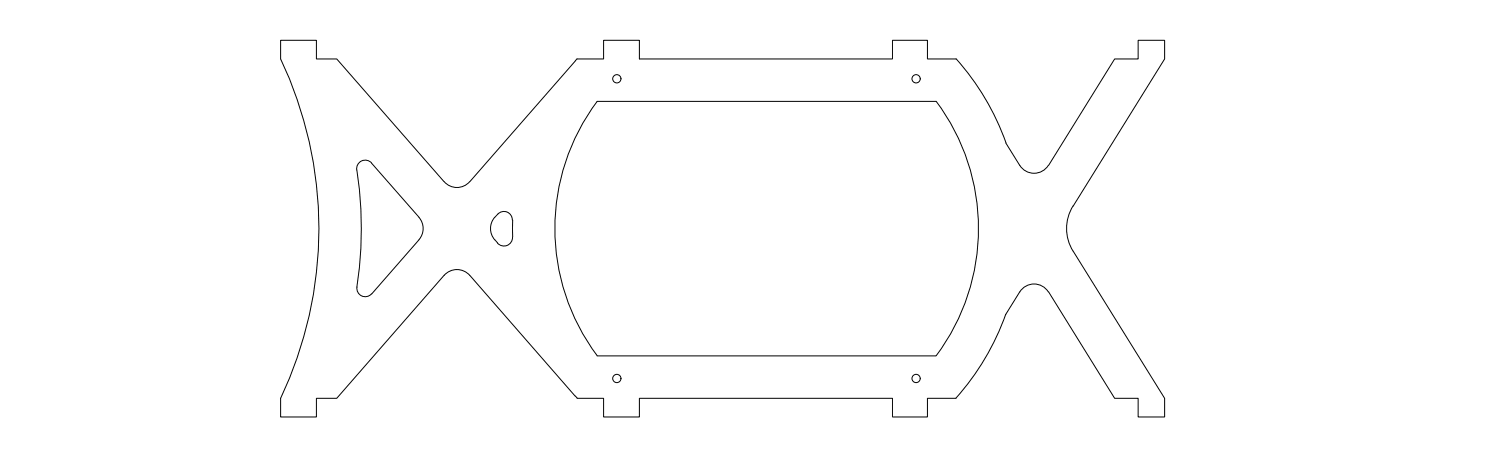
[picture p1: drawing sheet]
<svg xmlns="http://www.w3.org/2000/svg" width="449mm" height="137mm" viewBox="0 0 449 137" stroke-linecap="round" stroke-linejoin="round" font-family="sans-serif">
<!-- layer: 0 -->
<g fill="none" stroke="#000" stroke-width=".3">
<path d="M172.5 18.3l-31.7 36.1M173 17.6l-.5 .6M173 17.7h8v-5.6h10.7v5.6h75.9v-5.6h10.5v5.6h8.5M286.7 17.6a76.2 76.2 0 0 1 14.9 25.2M179 30.4h101.6M179.1 30.3a63.5 63.5 0 0 0 0 76.2M280.7 30.3a63.5 63.5 0 0 1 0 76.2M111.4 48.8a2.57 2.57 0 0 0-3-.6 2.57 2.57 0 0 0-1.4 2.7 114.6 114.6 0 0 1 0 35.1M111.4 48.9l14.3 16.2M133.2 54.4l-32.2-36.7h-6.1v-5.6h-10.8v5.6a118 118 0 0 1 0 101.6v5.5h10.8v-5.5h6.1l32.2-36.8a5.1 5.1 0 0 1 7.6-.1l32.3 36.8M133.2 54.4a5 5 0 0 0 7.6 0M301.6 42.8l4.2 6.7"/>
<path d="M305.8 49.5a5 5 0 0 0 8.5 0M314.4 49.5l19.8-31.8h7v-5.6h8v5.6l-27.4 44M125.6 65.1a5 5 0 0 1 0 6.6M125.7 71.8l-14.3 16.2M148.3 71.8l.9 1M153.6 65.9a2.51 2.51 0 0 0-1.6-2.4 2.51 2.51 0 0 0-2.8 .7 5.2 5.2 0 0 0-.9 7.6M153.7 71a2.57 2.57 0 0 1-1.7 2.5 2.57 2.57 0 0 1-2.8-.7M153.7 65.9v5.1M321.7 61.7a12.7 12.7 0 0 0 0 13.5M321.8 75.2l27.4 44.1v5.5h-8v-5.5h-7l-19.8-31.9M107 86a2.51 2.51 0 0 0 1.5 2.6 2.51 2.51 0 0 0 2.9-.6M314.3 87.4a5 5 0 0 0-8.5 0 48.4 48.4 0 0 0-6.2 11.5 76.2 76.2 0 0 1-13 20.3"/>
<path d="M173 119.3h8v5.5h10.7v-5.5h75.9v5.5h10.5v-5.5h8.5M179 106.6h101.6"/>
<circle cx="184.9" cy="23.6" r="1.24"/>
<circle cx="274.7" cy="23.6" r="1.24"/>
<circle cx="184.9" cy="113.3" r="1.24"/>
<circle cx="274.7" cy="113.3" r="1.24"/>
</g>
</svg>
